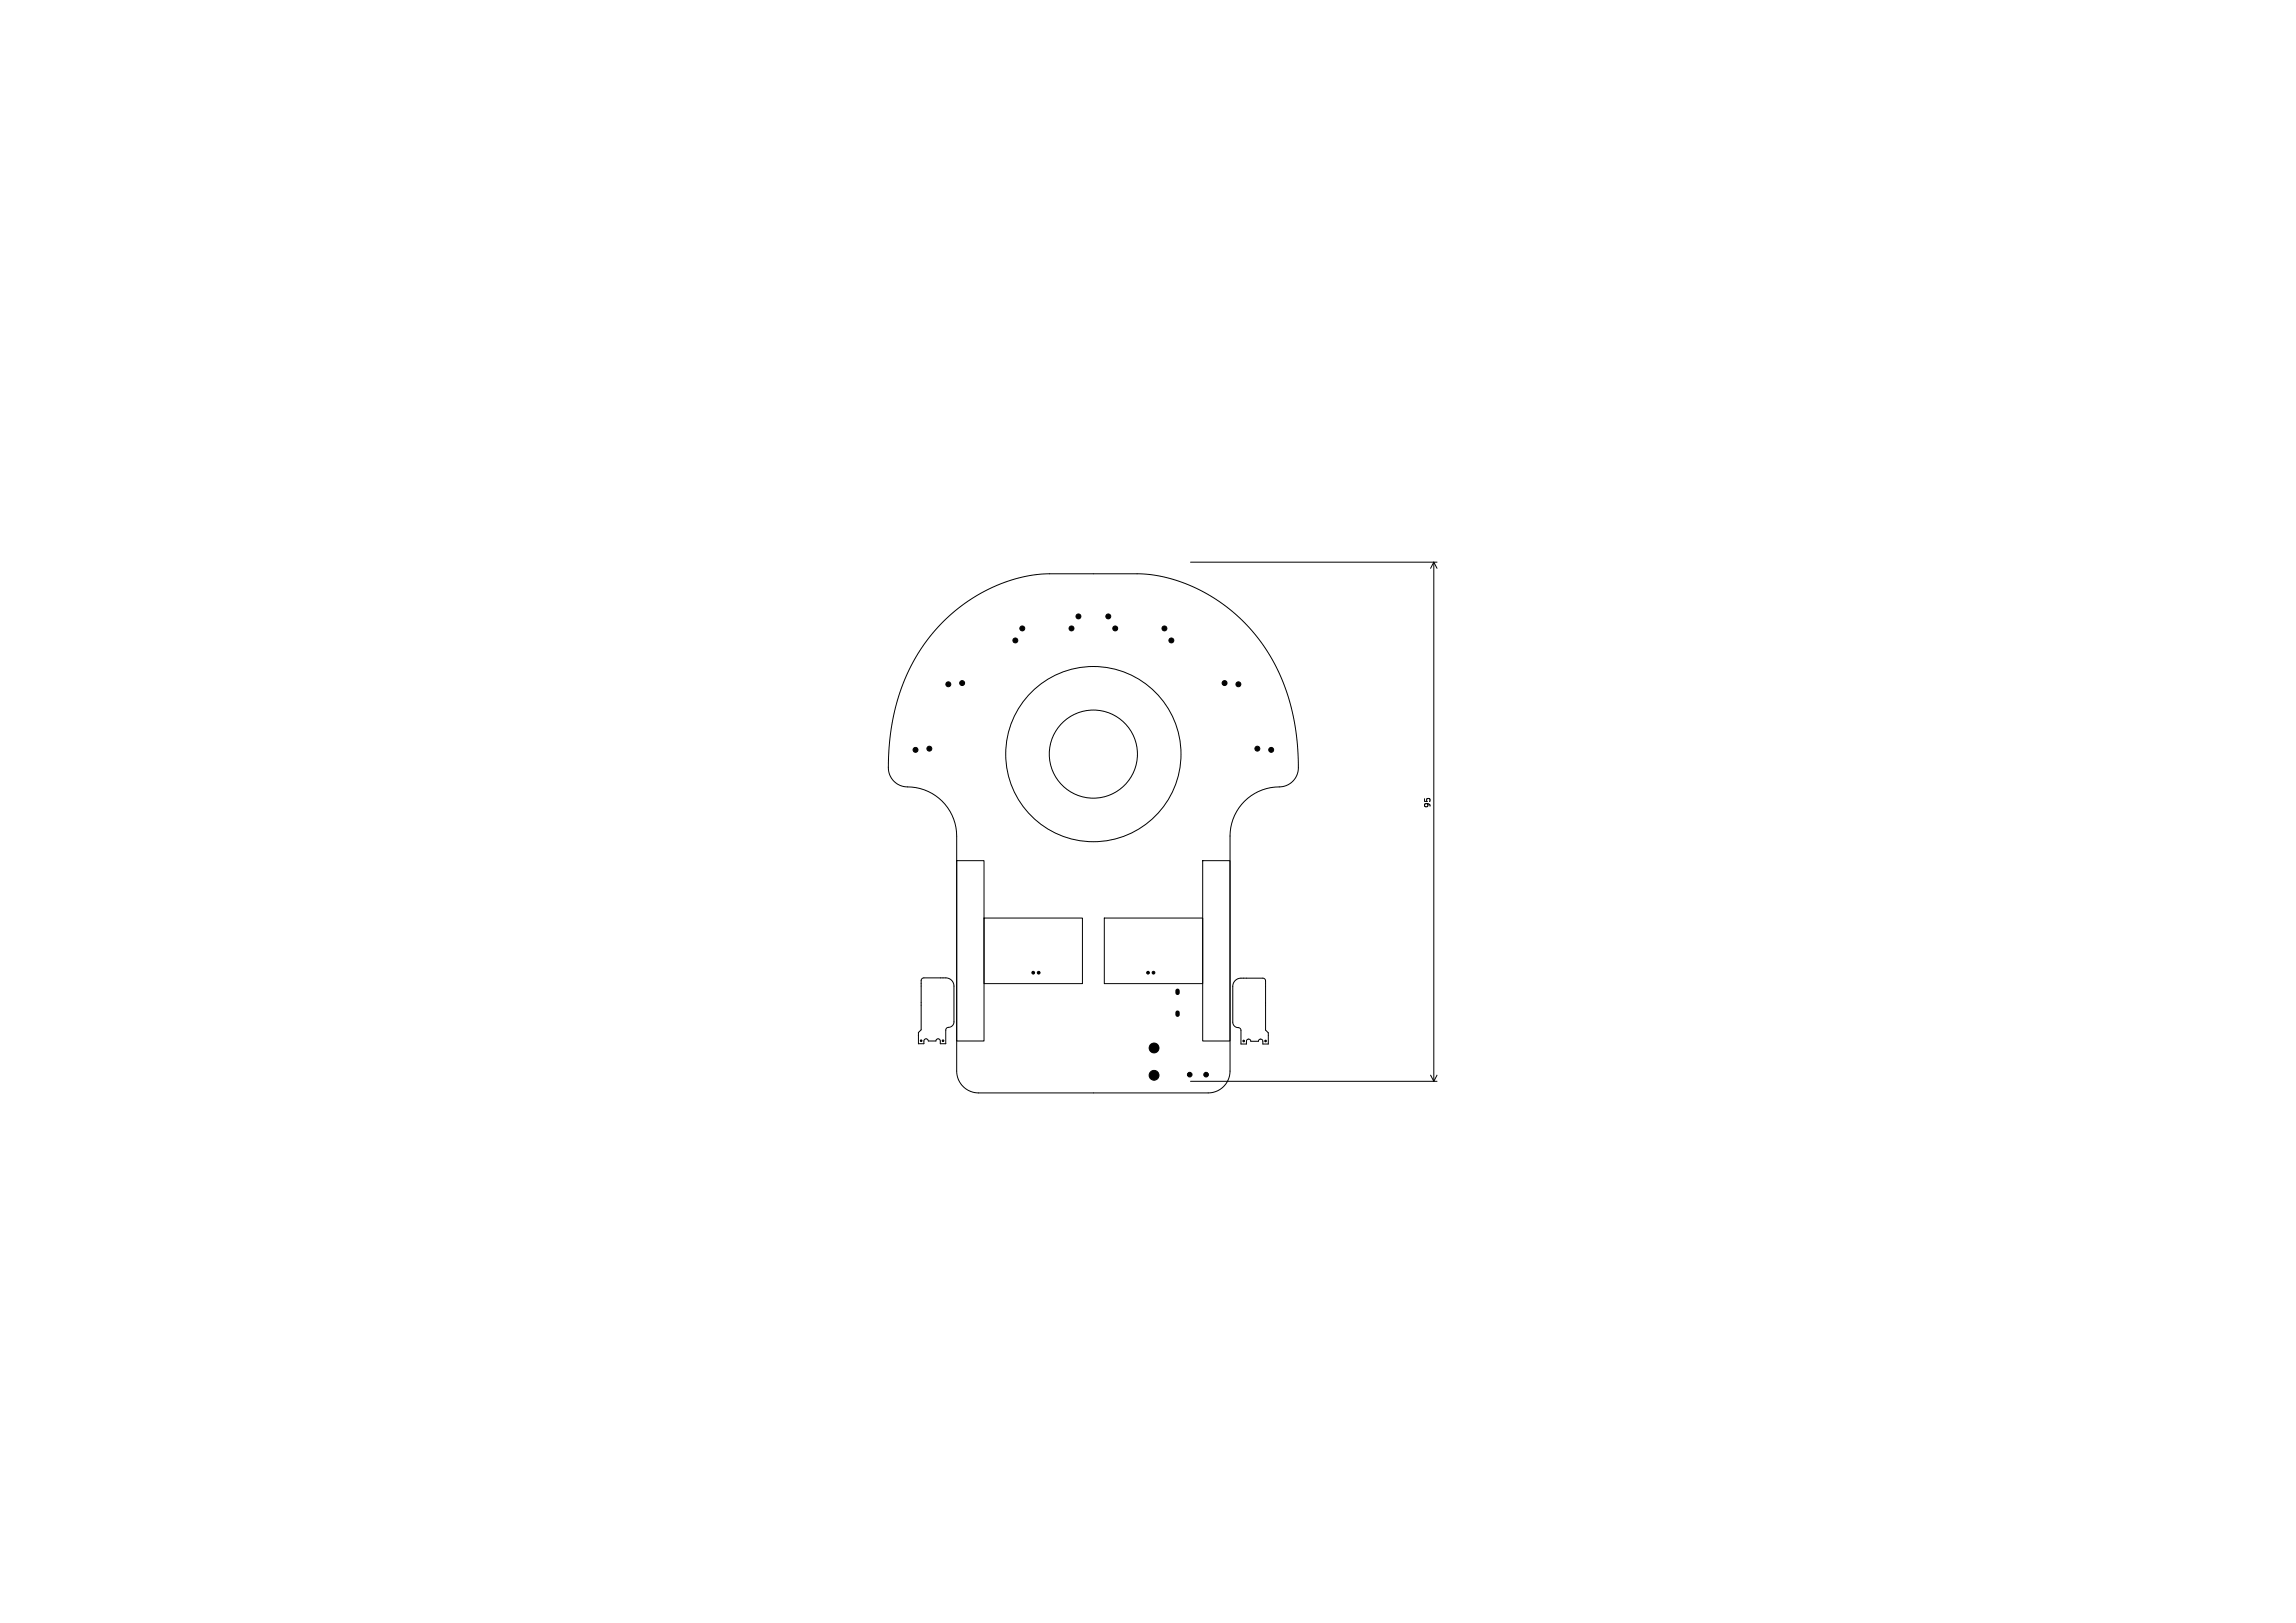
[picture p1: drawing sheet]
<svg xmlns="http://www.w3.org/2000/svg" width="420mm" height="297mm" viewBox="0 0 420 297" stroke-linecap="round" stroke-linejoin="round" font-family="sans-serif">
<defs><g id="words">
<text font-size="1.4" x="261.8" y="148" transform="rotate(-90 261.8 148)">95</text>
</g></defs>
<g fill="none" stroke="#000" stroke-width=".18">
<path d="M172.5 113.8l3.6-3.1 4-2.5 2.2-1 2.2-.9 2.2-.6 2.2-.5 2.9-.2h17.4l4 .6 4.1 1.4 2.2 1 2.2 1.2 2 1.4 2 1.5 1.8 1.7 1.7 1.9 1.6 2 1.4 2.1 1.2 2.2 1.1 2.3 .9 2.4 .7 2.5 1 5.4 .4 5.6a3.5 3.5 0 0 1-3.5 3.8 9 9 0 0 0-9 9v43.3a4 4 0 0 1-4 3.7h-42.3a4 4 0 0 1-3.7-4v-43.8a9.1 9.1 0 0 0-9.6-8.3 3.8 3.8 0 0 1-2.9-3.9l.2-4 .5-3.8 .8-3.5 1.1-3.4 1.5-3.2 1.7-3 1.9-2.8zM217.8 102.9h45.1M262.3 102.9v95M262.3 102.9l.6 1.1M262.3 102.9l-.6 1.1M175 157.5h5v33h-5zM220 157.5h5v33h-5zM168.6 179.1l.4-.2h4a1.5 1.5 0 0 1 1.5 1.5v6.6a1.21 1.21 0 0 1-1.3 1.1l-.2 .4v2.5h-1v-.7l-.4-.2-.3 .1-.1 .3h-1.4l-.2-.3-.3-.1-.3 .3v.6h-1v-2.1l.5-.5v-9zM180 168h18v12h-18zM202 168h18v12h-18zM225.9 179.4l.5-.3 .6-.1h4l.4 .3 .1 9.2 .5 .5v2.1h-1v-.7l-.4-.2-.3 .1-.1 .3h-1.4l-.2-.4h-.3l-.3 .2v.7h-1v-2.6l-.3-.4a1.07 1.07 0 0 1-1.2-1v-6.7zM217.8 197.9h45.1"/>
<path d="M261.7 196.7l.6 1.2M262.9 196.7l-.6 1.2"/>
<circle cx="200" cy="138" r="16"/>
<circle cx="200" cy="138" r="8.1"/>
</g>
<g fill="#000" stroke="#000" stroke-width=".18">
<circle cx="185.7" cy="117.2" r=".45"/>
<circle cx="187" cy="115" r=".45"/>
<circle cx="196" cy="115" r=".45"/>
<circle cx="197.3" cy="112.8" r=".45"/>
<circle cx="202.7" cy="112.8" r=".45"/>
<circle cx="204" cy="115" r=".45"/>
<circle cx="213" cy="115" r=".45"/>
<circle cx="214.3" cy="117.2" r=".45"/>
<circle cx="167.5" cy="137.2" r=".45"/>
<circle cx="170" cy="137" r=".45"/>
<circle cx="173.5" cy="125.2" r=".45"/>
<circle cx="176" cy="125" r=".45"/>
<circle cx="224" cy="125" r=".45"/>
<circle cx="226.5" cy="125.2" r=".45"/>
<circle cx="230" cy="137" r=".45"/>
<circle cx="232.5" cy="137.2" r=".45"/>
<circle cx="189" cy="178" r=".25"/>
<circle cx="190" cy="178" r=".25"/>
<circle cx="210" cy="178" r=".25"/>
<circle cx="211" cy="178" r=".25"/>
<circle cx="168.5" cy="190.4" r=".15"/>
<circle cx="172.5" cy="190.4" r=".15"/>
<circle cx="211.1" cy="191.8" r=".9"/>
<circle cx="211.1" cy="196.8" r=".9"/>
<circle cx="217.6" cy="196.7" r=".42"/>
<circle cx="220.6" cy="196.7" r=".42"/>
<circle cx="227.5" cy="190.5" r=".15"/>
<circle cx="231.5" cy="190.5" r=".15"/>
</g>
<path d="M215.4 181.3v.4M215.4 185.3v.4" fill="none" stroke="#000" stroke-width=".8"/>
<use href="#words"/>
</svg>
